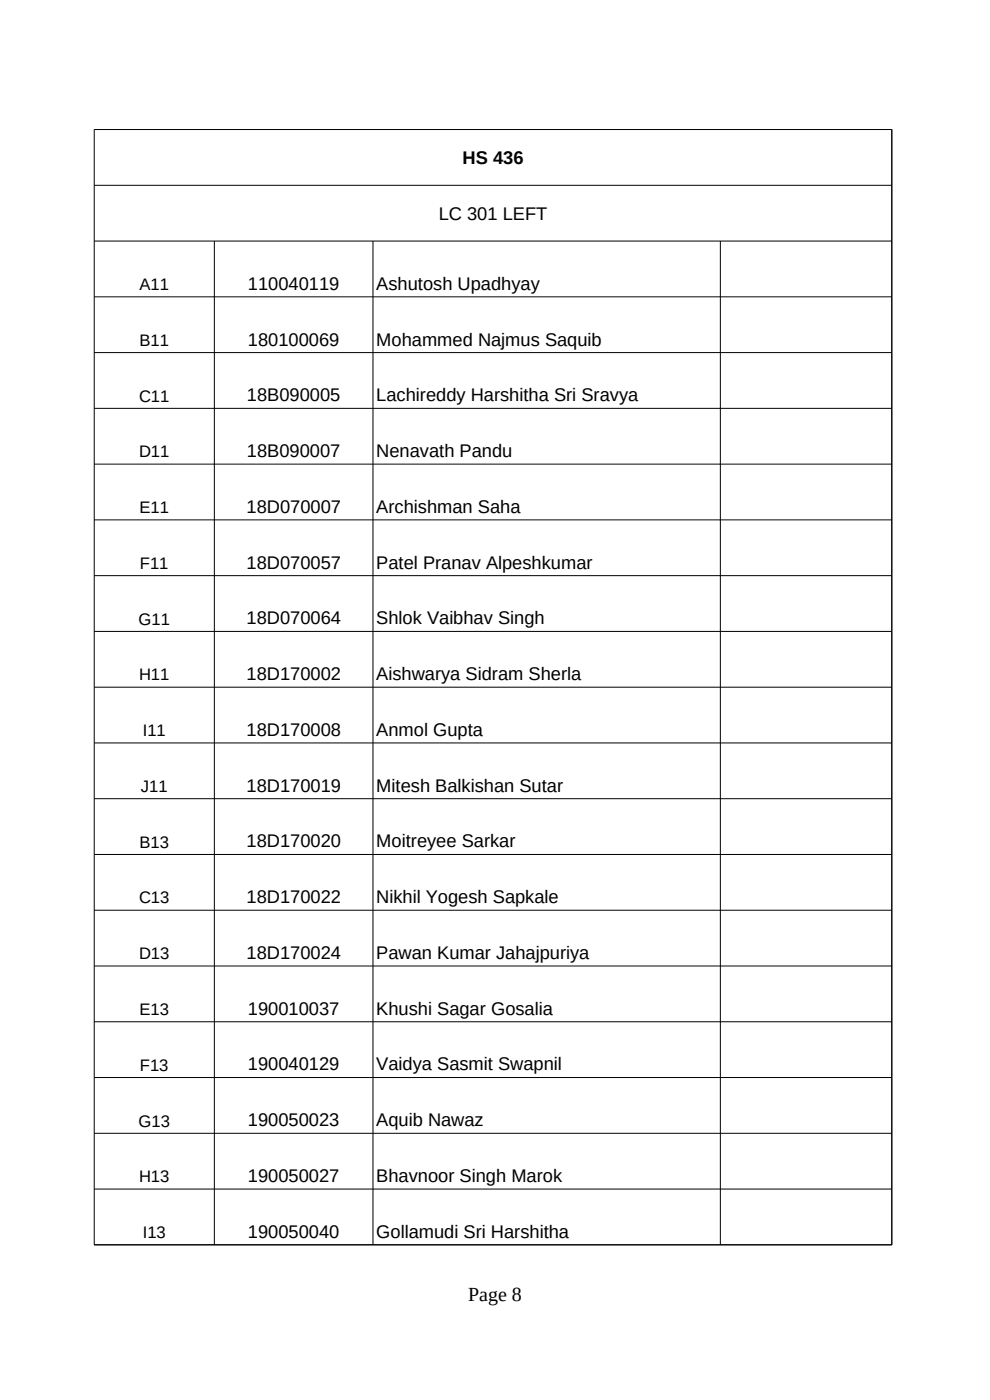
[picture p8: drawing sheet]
<svg xmlns="http://www.w3.org/2000/svg" width="210mm" height="297mm" viewBox="0 0 210 297" stroke-linecap="round" stroke-linejoin="round" font-family="sans-serif">
<defs><g id="words">
<text font-size="4.2" x="99.3" y="275.9">Page 8</text>
<g font-size="3.9">
<text x="98.1" y="34.8">HS 436</text>
<text x="93.1" y="46.6">LC 301 LEFT</text>
<text x="52.6" y="61.5">110040119</text>
<text x="79.8" y="61.5">Ashutosh Upadhyay</text>
<text x="52.6" y="73.3">180100069</text>
<text x="79.8" y="73.3">Mohammed Najmus Saquib</text>
<text x="52.4" y="85.1">18B090005</text>
<text x="79.8" y="85.1">Lachireddy Harshitha Sri Sravya</text>
<text x="52.4" y="96.9">18B090007</text>
<text x="79.8" y="96.9">Nenavath Pandu</text>
<text x="52.3" y="108.8">18D070007</text>
<text x="79.8" y="108.8">Archishman Saha</text>
<text x="52.3" y="120.6">18D070057</text>
<text x="79.8" y="120.6">Patel Pranav Alpeshkumar</text>
<text x="52.3" y="132.4">18D070064</text>
<text x="79.8" y="132.4">Shlok Vaibhav Singh</text>
<text x="52.3" y="144.3">18D170002</text>
<text x="79.8" y="144.3">Aishwarya Sidram Sherla</text>
<text x="52.3" y="156.1">18D170008</text>
<text x="79.8" y="156.1">Anmol Gupta</text>
<text x="52.3" y="168">18D170019</text>
<text x="79.8" y="168">Mitesh Balkishan Sutar</text>
<text x="52.3" y="179.8">18D170020</text>
<text x="79.8" y="179.8">Moitreyee Sarkar</text>
<text x="52.3" y="191.6">18D170022</text>
<text x="79.8" y="191.6">Nikhil Yogesh Sapkale</text>
<text x="52.3" y="203.5">18D170024</text>
<text x="79.8" y="203.5">Pawan Kumar Jahajpuriya</text>
<text x="52.6" y="215.3">190010037</text>
<text x="79.8" y="215.3">Khushi Sagar Gosalia</text>
<text x="52.6" y="227.1">190040129</text>
<text x="79.8" y="227.1">Vaidya Sasmit Swapnil</text>
<text x="52.6" y="238.9">190050023</text>
<text x="79.8" y="238.9">Aquib Nawaz</text>
<text x="52.6" y="250.8">190050027</text>
<text x="79.8" y="250.8">Bhavnoor Singh Marok</text>
<text x="52.6" y="262.6">190050040</text>
<text x="79.8" y="262.6">Gollamudi Sri Harshitha</text>
</g>
<g font-size="3.5">
<text x="29.6" y="61.5">A11</text>
<text x="29.6" y="73.4">B11</text>
<text x="29.5" y="85.2">C11</text>
<text x="29.5" y="97">D11</text>
<text x="29.6" y="108.9">E11</text>
<text x="29.7" y="120.7">F11</text>
<text x="29.4" y="132.5">G11</text>
<text x="29.5" y="144.4">H11</text>
<text x="30.3" y="156.2">I11</text>
<text x="29.9" y="168">J11</text>
<text x="29.6" y="179.9">B13</text>
<text x="29.5" y="191.7">C13</text>
<text x="29.5" y="203.5">D13</text>
<text x="29.6" y="215.3">E13</text>
<text x="29.7" y="227.2">F13</text>
<text x="29.4" y="239">G13</text>
<text x="29.5" y="250.8">H13</text>
<text x="30.3" y="262.6">I13</text>
</g>
</g></defs>
<g fill="none" stroke="#000" stroke-width=".21">
<path d="M20 39.3h169.2M189.2 27.5v236.6M189.2 27.5h-169.2v236.6h169.2M20 51.1h169.2M45.5 51.1v213M79.1 51.1v213M152.8 51.1v213M20 63h169.2M20 74.8h169.2M20 86.6h169.2M20 98.5h169.2M20 110.3h169.2"/>
<path d="M20 122.1h169.2M20 134h169.2M20 145.8h169.2M20 157.6h169.2M20 169.4h169.2M20 181.3h169.2M20 193.1h169.2M20 204.9h169.2M20 216.8h169.2M20 228.6h169.2M20 240.4h169.2M20 252.3h169.2"/>
</g>
<use href="#words"/>
</svg>
